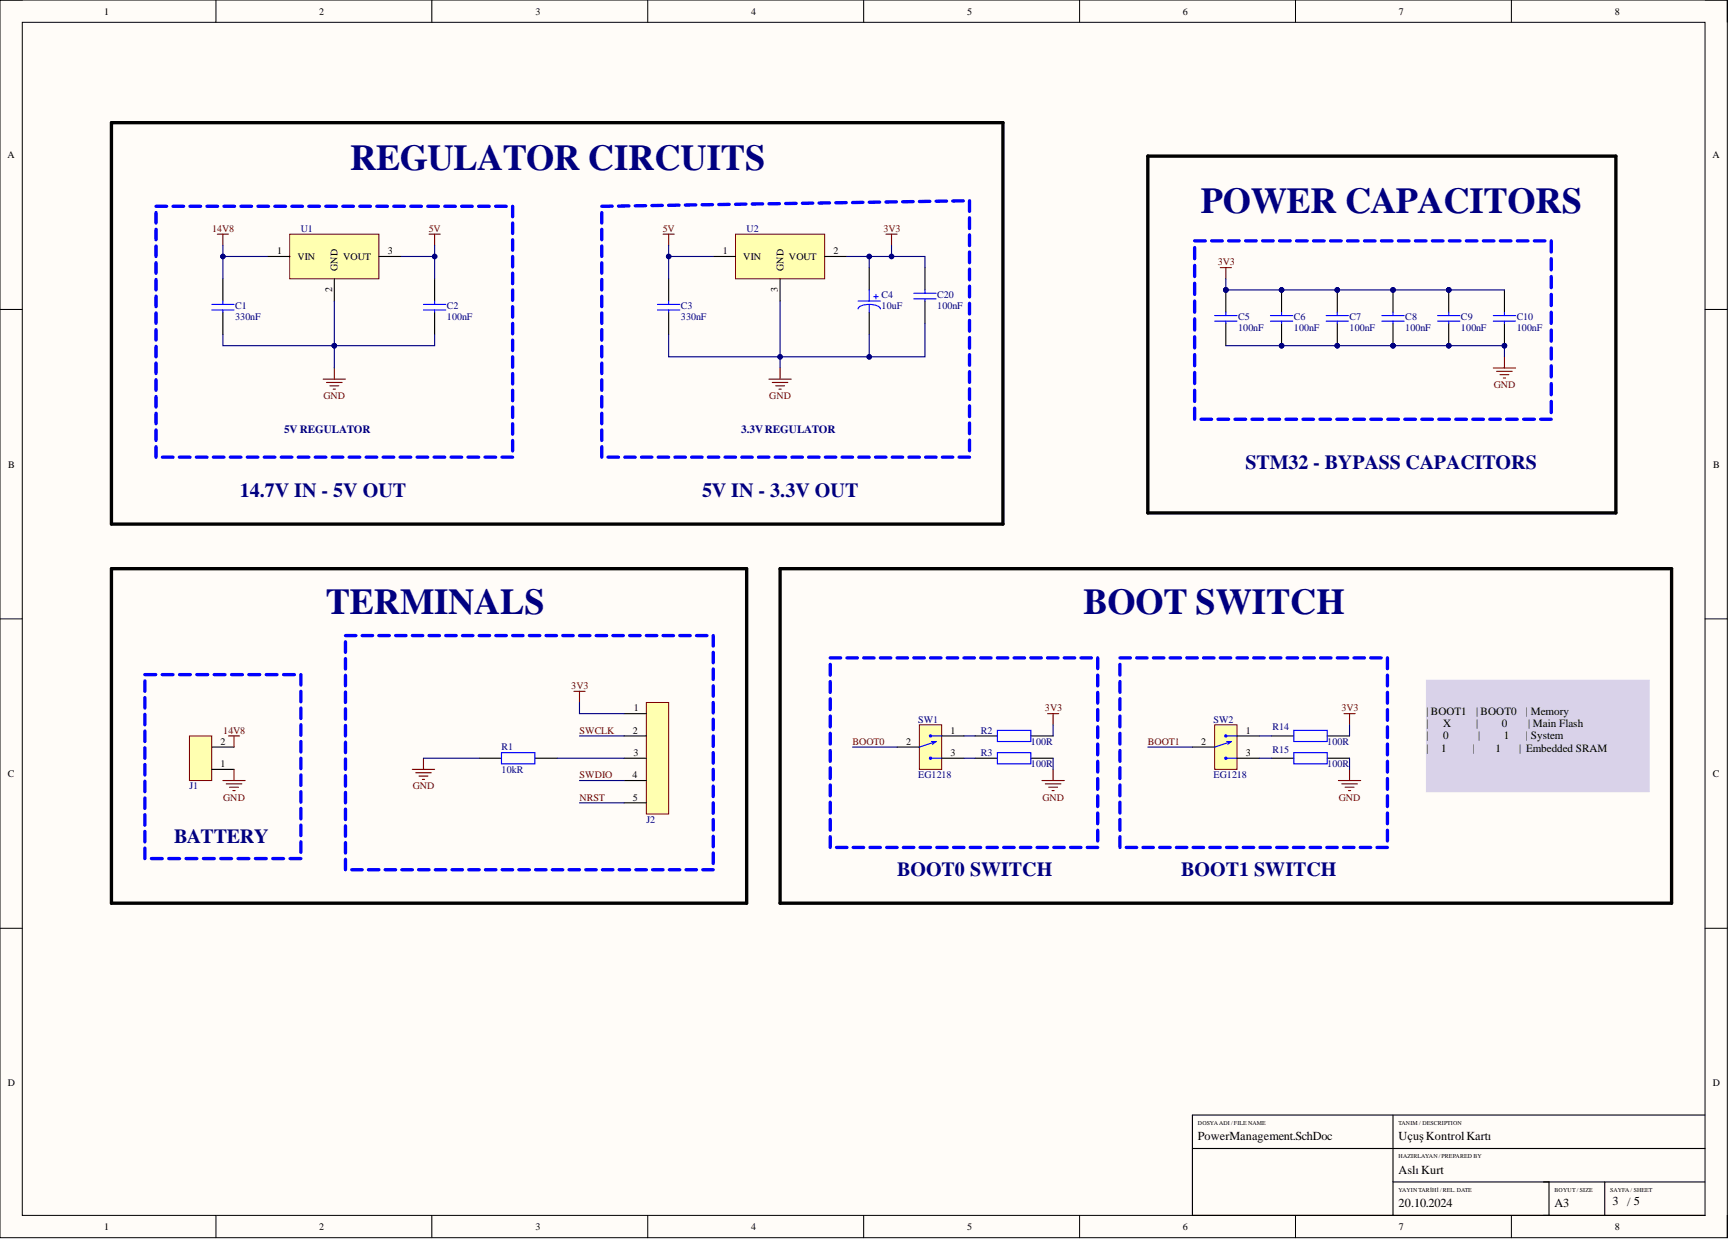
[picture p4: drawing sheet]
<svg xmlns="http://www.w3.org/2000/svg" width="393mm" height="282mm" viewBox="0 0 393 282" stroke-linecap="round" stroke-linejoin="round" font-family="sans-serif">
<defs><g id="words">
<g font-size="8.3" fill="#000080">
<text x="79.6" y="38.5">REGULATOR CIRCUITS</text>
<text x="273.1" y="48.4">POWER CAPACITORS</text>
<text x="74.1" y="139.7">TERMINALS</text>
<text x="246.4" y="139.7">BOOT SWITCH</text>
</g>
<g font-size="4.6" fill="#000080">
<text x="283.2" y="106.7">STM32 - BYPASS CAPACITORS</text>
<text x="54.6" y="113">14.7V IN - 5V OUT</text>
<text x="159.6" y="113">5V IN - 3.3V OUT</text>
<text x="39.6" y="191.6">BATTERY</text>
<text x="204" y="199.2">BOOT0 SWITCH</text>
<text x="268.6" y="199.2">BOOT1 SWITCH</text>
</g>
<g font-size="2.8">
<text x="272.4" y="259.2">PowerManagement.SchDoc</text>
<text x="318" y="259.2">UçuşKontrolKartı</text>
<text x="318" y="266.8">Aslı Kurt</text>
<text x="318" y="274.4">20.10.2024</text>
<text x="353.5" y="274.4">A3</text>
<text x="366.6" y="273.9">3 / 5</text>
</g>
<g font-size="2.5" fill="#000080">
<text x="64.6" y="98.3">5V REGULATOR</text>
<text x="168.5" y="98.3">3.3VREGULATOR</text>
</g>
<g font-size="2.5">
<text x="324.3" y="162.5">|</text>
<text x="324.3" y="165.3">|</text>
<text x="325.3" y="162.5">BOOT1</text>
<text x="328.1" y="165.3">X</text>
<text x="335.6" y="162.5">| BOOT0</text>
<text x="335.6" y="165.3">|</text>
<text x="341.5" y="165.3">0</text>
<text x="347" y="162.5">| Memory</text>
<text x="347.4" y="165.3">| Main Flash</text>
<text x="324.3" y="168">|</text>
<text x="324.3" y="170.8">|</text>
<text x="327.7" y="170.8">1</text>
<text x="328.1" y="168">0</text>
<text x="334.9" y="170.8">|</text>
<text x="336.1" y="168">|</text>
<text x="340" y="170.8">1</text>
<text x="341.9" y="168">1</text>
<text x="345.4" y="170.8">| Embedded SRAM</text>
<text x="347" y="168">| System</text>
</g>
<g font-size="2.3">
<text x="23.6" y="3.3">1</text>
<text x="72.6" y="3.3">2</text>
<text x="121.8" y="3.3">3</text>
<text x="170.8" y="3.3">4</text>
<text x="219.9" y="3.3">5</text>
<text x="268.9" y="3.3">6</text>
<text x="318.1" y="3.3">7</text>
<text x="367.1" y="3.3">8</text>
<text x="1.7" y="35.9">A</text>
<text x="389.4" y="35.9">A</text>
<text x="63" y="57.8">1</text>
<text x="67.7" y="59.1">VIN</text>
<text x="78" y="59.1">VOUT</text>
<text x="88.2" y="57.8">3</text>
<text x="164.4" y="57.8">1</text>
<text x="169" y="59.1">VIN</text>
<text x="179.4" y="59.1">VOUT</text>
<text x="189.5" y="57.8">2</text>
<text x="76.8" y="61.6" transform="rotate(-90 76.8 61.6)">GND</text>
<text x="178.1" y="61.6" transform="rotate(-90 178.1 61.6)">GND</text>
<text x="75.5" y="66.4" transform="rotate(-90 75.5 66.4)">2</text>
<text x="176.9" y="66.3" transform="rotate(-90 176.9 66.3)">3</text>
<text x="1.9" y="106.3">B</text>
<text x="389.5" y="106.3">B</text>
<text x="144.1" y="161.7">1</text>
<text x="143.9" y="166.8">2</text>
<text x="216.1" y="166.8">1</text>
<text x="283.3" y="166.8">1</text>
<text x="50.2" y="169.3">2</text>
<text x="144" y="171.9">3</text>
<text x="206" y="169.3">2</text>
<text x="216.1" y="171.9">3</text>
<text x="273.1" y="169.3">2</text>
<text x="283.3" y="171.9">3</text>
<text x="1.8" y="176.6">C</text>
<text x="50.2" y="174.4">1</text>
<text x="143.8" y="176.9">4</text>
<text x="389.4" y="176.6">C</text>
<text x="143.9" y="182">5</text>
<text x="1.8" y="247">D</text>
<text x="389.4" y="247">D</text>
<text x="23.6" y="279.6">1</text>
<text x="72.6" y="279.6">2</text>
<text x="121.8" y="279.6">3</text>
<text x="170.8" y="279.6">4</text>
<text x="219.9" y="279.6">5</text>
<text x="268.9" y="279.6">6</text>
<text x="318.1" y="279.6">7</text>
<text x="367.1" y="279.6">8</text>
</g>
<g font-size="2.3" fill="#800000">
<text x="48.2" y="52.7">14V8</text>
<text x="97.5" y="52.7">5V</text>
<text x="150.7" y="52.7">5V</text>
<text x="200.8" y="52.7">3V3</text>
<text x="276.9" y="60.3">3V3</text>
<text x="339.6" y="88.2">GND</text>
<text x="73.6" y="90.7">GND</text>
<text x="174.9" y="90.7">GND</text>
<text x="129.9" y="156.6">3V3</text>
<text x="237.6" y="161.7">3V3</text>
<text x="305" y="161.7">3V3</text>
<text x="50.8" y="166.8">14V8</text>
<text x="131.8" y="166.8">SWCLK</text>
<text x="193.8" y="169.3">BOOT0</text>
<text x="261" y="169.3">BOOT1</text>
<text x="93.8" y="179.5">GND</text>
<text x="131.8" y="176.9">SWDIO</text>
<text x="50.8" y="182">GND</text>
<text x="131.8" y="182">NRST</text>
<text x="237" y="182">GND</text>
<text x="304.4" y="182">GND</text>
</g>
<g font-size="2.3" fill="#000080">
<text x="68.4" y="52.7">U1</text>
<text x="169.8" y="52.7">U2</text>
<text x="53.5" y="70.2">C1</text>
<text x="101.6" y="70.2">C2</text>
<text x="154.8" y="70.2">C3</text>
<text x="200.4" y="70.2">10uF</text>
<text x="200.4" y="67.7">C4</text>
<text x="213.1" y="70.2">100nF</text>
<text x="213.1" y="67.7">C20</text>
<text x="53.5" y="72.7">330nF</text>
<text x="101.6" y="72.7">100nF</text>
<text x="154.8" y="72.7">330nF</text>
<text x="281.5" y="75.3">100nF</text>
<text x="281.5" y="72.7">C5</text>
<text x="294.2" y="75.3">100nF</text>
<text x="294.2" y="72.7">C6</text>
<text x="306.8" y="75.3">100nF</text>
<text x="306.8" y="72.7">C7</text>
<text x="319.5" y="75.3">100nF</text>
<text x="319.5" y="72.7">C8</text>
<text x="332.2" y="75.3">100nF</text>
<text x="332.2" y="72.7">C9</text>
<text x="344.8" y="75.3">100nF</text>
<text x="344.8" y="72.7">C10</text>
<text x="208.8" y="164.2">SW1</text>
<text x="223" y="166.8">R2</text>
<text x="275.9" y="164.2">SW2</text>
<text x="289.4" y="166">R14</text>
<text x="114" y="170.6">R1</text>
<text x="223" y="171.9">R3</text>
<text x="234.4" y="169.3">100R</text>
<text x="289.4" y="171.1">R15</text>
<text x="301.8" y="169.3">100R</text>
<text x="43.1" y="179.5">J1</text>
<text x="114" y="175.7">10kR</text>
<text x="208.8" y="176.9">EG1218</text>
<text x="234.4" y="174.4">100R</text>
<text x="275.9" y="176.9">EG1218</text>
<text x="301.8" y="174.4">100R</text>
<text x="147" y="187.1">J2</text>
</g>
<g font-size="1.4">
<text x="272.4" y="255.7">DOSYAADI /FILE NAME</text>
<text x="318" y="255.7">TANIM / DESCRIPTION</text>
<text x="318" y="263.3">HAZIRLAYAN /PREPARED BY</text>
<text x="318" y="270.9">YAYIN TARİHİ /REL. DATE</text>
<text x="353.5" y="270.9">BOYUT / SIZE</text>
<text x="366.1" y="270.9">SAYFA / SHEET</text>
</g>
</g></defs>
<path d="M0 0h392.7v281.3h-392.7z" fill-rule="evenodd" fill="#fffcf8"/>
<path d="M0 0h392.7v281.3h-392.7z" fill="none" stroke="#000" stroke-width=".23"/>
<path d="M5.1 5.1h382.6v271.2h-382.6z" fill-rule="evenodd" fill="#fffcf8"/>
<g fill="none" stroke="#000" stroke-width=".23">
<path d="M0 0h5.1M5.1 5.1h382.6v271.2h-382.6zM49.1 0v5.1M98.2 0v5.1M147.3 0v5.1M196.4 0v5.1M245.5 0v5.1M294.6 0v5.1M343.6 0v5.1M387.7 0h5v5.1M0 70.3h5.1M387.7 70.3h5"/>
<path d="M0 140.7h5.1M387.7 140.7h5M0 211h5.1M387.7 211h5M49.1 276.3v5M98.2 276.3v5M147.3 276.3v5M196.4 276.3v5M245.5 276.3v5M294.6 276.3v5M343.6 276.3v5M392.7 276.3v5"/>
</g>
<path d="M316.7 253.5v22.8M387.7 253.5h-116.6v22.8h116.6M271.1 261.1h116.6M316.7 268.7h71M352.2 268.7v7.6M364.9 268.7v7.6" fill="none" stroke="#000" stroke-width=".25"/>
<g fill="none" stroke="#00f" stroke-width=".76">
<path d="M35.5 48.3v2.4M35.5 52.1v2.4M35.5 55.9v2.4M35.5 59.7v2.4M35.5 46.9h2.4M39.3 46.9h2.4M43.2 46.9h2.4M47.1 46.9h2.4M50.9 46.9h2.4M54.8 46.9h2.4M58.6 46.9h2.5M62.5 46.9h2.4"/>
<path d="M66.4 46.9h2.4M70.2 46.9h2.4M74.1 46.9h2.4M77.9 46.9h2.5M81.8 46.9h2.4M85.7 46.9h2.4M89.5 46.9h2.4M93.4 46.9h2.4M97.3 46.9h2.4M101.1 46.9h2.4M105 46.9h2.4M108.8 46.9h2.4"/>
<path d="M112.7 46.9h2.4M116.6 46.9v2.4M116.6 50.7v2.4M116.6 54.5v2.4M116.6 58.3v2.4M136.8 48.3v2.4M136.8 52.1v2.4M136.8 55.9v2.4M136.8 59.7v2.4M139.2 46.9h-2.4M143 46.8h-2.4M146.8 46.7l-2.4 .1"/>
<path d="M150.6 46.7h-2.4M154.4 46.6l-2.4 .1M158.2 46.6h-2.4M162 46.5l-2.4 .1M165.8 46.5h-2.4M169.6 46.4h-2.4M173.4 46.3l-2.4 .1M177.2 46.3h-2.4M181 46.2l-2.4 .1M184.8 46.2h-2.4M188.6 46.1l-2.4 .1M192.4 46.1h-2.4"/>
<path d="M196.2 46h-2.4M200 45.9l-2.4 .1M203.8 45.9h-2.4M207.6 45.8l-2.4 .1M211.4 45.8h-2.4M215.2 45.7h-2.4M219 45.7h-2.4M220.4 45.6v2.5M220.4 49.5v2.4M220.4 53.4v2.4M220.4 57.3v2.4M271.6 56.3v2.5"/>
<path d="M271.6 54.8h2.4M275.5 54.8h2.4M279.4 54.8h2.4M283.2 54.8h2.4M287.1 54.8h2.4M290.9 54.8h2.4M294.8 54.8h2.4M298.6 54.8h2.5M302.5 54.8h2.4M306.4 54.8h2.4M310.2 54.8h2.4M314.1 54.8h2.4"/>
<path d="M318 54.8h2.4M321.8 54.8h2.4M325.7 54.8h2.4M329.5 54.8h2.5M333.4 54.8h2.4M337.3 54.8h2.4M341.1 54.8h2.4M345 54.8h2.4M348.9 54.8h2.4M352.7 54.8v2.5M352.7 58.8v2.5M35.5 63.5v2.4"/>
<path d="M35.5 67.3v2.4M35.5 71.1v2.4M35.5 74.9v2.4M35.5 78.7v2.4M116.6 62.1v2.4M116.6 65.9v2.4M116.6 69.7v2.4M116.6 73.5v2.4M116.6 77.3v2.4M136.8 63.5v2.4M136.8 67.3v2.4M136.8 71.1v2.4"/>
<path d="M136.8 74.9v2.4M136.8 78.7v2.4M220.4 61.2v2.4M220.4 65.1v2.4M220.4 68.9v2.5M220.4 72.8v2.5M220.4 76.7v2.4M271.6 60.3v2.6M271.6 64.4v2.5M271.6 68.4v2.6M271.6 72.5v2.5M271.6 76.6v2.5"/>
<path d="M352.7 62.9v2.5M352.7 66.9v2.6M352.7 71v2.5M352.7 75v2.6M352.7 79.1v2.5M35.5 82.5v2.4M35.5 86.3v2.4M35.5 90.1v2.4M35.5 93.9v2.4M35.5 97.7v2.4M116.6 81.1v2.4M116.6 84.9v2.4"/>
<path d="M116.6 88.7v2.4M116.6 92.5v2.4M116.6 96.3v2.4M136.8 82.5v2.4M136.8 86.3v2.4M136.8 90.1v2.4M136.8 93.9v2.4M136.8 97.7v2.4M220.4 80.6v2.4M220.4 84.5v2.4M220.4 88.4v2.4M220.4 92.3v2.4"/>
<path d="M220.4 96.2v2.4M271.6 80.6v2.5M271.6 84.7v2.5M271.6 88.7v2.6M271.6 92.8v2.5M273.1 95.3h2.4M276.9 95.3h2.5M280.8 95.3h2.4M284.7 95.3h2.4M288.5 95.3h2.4M292.4 95.3h2.4M296.2 95.3h2.4"/>
<path d="M300.1 95.3h2.4M304 95.3h2.4M307.8 95.3h2.4M311.7 95.3h2.4M315.5 95.3h2.5M319.4 95.3h2.4M323.3 95.3h2.4M327.1 95.3h2.4M331 95.3h2.4M334.9 95.3h2.4M338.7 95.3h2.4M342.6 95.3h2.4"/>
<path d="M346.4 95.3h2.5M350.3 95.3h2.4M352.7 83.1v2.6M352.7 87.2v2.5M352.7 91.3v2.5M35.5 101.5v2.4M36.9 103.9h2.4M40.8 103.9h2.4M44.6 103.9h2.5M48.5 103.9h2.4M52.4 103.9h2.4M56.2 103.9h2.4"/>
<path d="M60.1 103.9h2.4M64 103.9h2.4M67.8 103.9h2.4M71.7 103.9h2.4M75.5 103.9h2.4M79.4 103.9h2.4M83.3 103.9h2.4M87.1 103.9h2.4M91 103.9h2.4M94.8 103.9h2.5M98.7 103.9h2.4M102.6 103.9h2.4"/>
<path d="M106.4 103.9h2.4M110.3 103.9h2.4M114.1 103.9h2.5M116.6 100.1v2.4M136.8 101.5v2.4M138.3 103.9h2.3M142.1 103.9h2.3M145.9 103.9h2.3M149.7 103.9h2.3M153.5 103.9h2.3M157.3 103.9h2.3M161.1 103.9h2.3"/>
<path d="M164.9 103.9h2.3M168.7 103.9h2.3M172.5 103.9h2.3M176.3 103.9h2.3M180.1 103.9h2.3M183.9 103.9h2.3M187.7 103.9h2.3M191.5 103.9h2.3M195.3 103.9h2.3M199.1 103.9h2.3M202.9 103.9h2.3M206.7 103.9h2.3"/>
<path d="M210.5 103.9h2.3M214.3 103.9h2.3M218.1 103.9h2.3M220.4 100v2.5M32.9 154.8v2.4M32.9 158.6v2.4M32.9 153.3h2.5M36.9 153.3h2.4M40.8 153.3h2.5M44.8 153.3h2.4M48.7 153.3h2.5M52.7 153.3h2.4"/>
<path d="M56.6 153.3h2.5M60.5 153.3h2.5M64.5 153.3h2.4M68.4 153.3v2.4M68.4 157.2v2.3M78.5 145.9v2.4M78.5 149.7v2.4M78.5 153.5v2.4M78.5 157.3v2.4M78.5 144.5h2.4M82.3 144.5h2.4M86.1 144.5h2.4"/>
<path d="M89.9 144.5h2.4M93.8 144.5h2.3M97.6 144.5h2.3M101.4 144.5h2.3M105.2 144.5h2.3M109 144.5h2.3M112.8 144.5h2.3M116.6 144.5h2.3M120.4 144.5h2.3M124.2 144.5h2.3M128 144.5h2.3M131.8 144.5h2.3"/>
<path d="M135.6 144.5h2.3M139.4 144.5h2.3M143.2 144.5h2.3M147 144.5h2.3M150.8 144.5h2.3M154.6 144.5h2.3M158.4 144.5h2.3M162.2 144.5v2.4M162.2 148.3v2.4M162.2 152.1v2.4M162.2 155.9v2.4M162.2 159.7v2.4"/>
<path d="M32.9 162.4v2.4M32.9 166.2v2.4M32.9 170v2.4M32.9 173.8v2.4M32.9 177.6v2.4M68.4 161v2.3M68.4 164.8v2.3M68.4 168.6v2.3M68.4 172.4v2.3M68.4 176.2v2.3M68.4 180v2.3M78.5 161.1v2.4"/>
<path d="M78.5 164.9v2.4M78.5 168.7v2.4M78.5 172.5v2.4M78.5 176.3v2.4M162.2 163.5v2.4M162.2 167.3v2.4M162.2 171.1v2.4M162.2 174.9v2.4M162.2 178.7v2.4M32.9 181.4v2.4M32.9 185.2v2.4M32.9 189v2.4"/>
<path d="M32.9 192.8v2.4M34.4 195.2h2.5M38.4 195.2h2.4M42.3 195.2h2.5M46.2 195.2h2.5M50.2 195.2h2.5M54.1 195.2h2.5M58.1 195.2h2.4M62 195.2h2.5M66 195.2h2.4M68.4 183.8v2.3M68.4 187.6v2.3"/>
<path d="M68.4 191.4v2.3M78.5 180.1v2.4M78.5 183.9v2.4M78.5 187.7v2.4M78.5 191.5v2.4M78.5 195.3v2.4M80 197.7h2.3M83.8 197.7h2.3M87.6 197.7h2.3M91.4 197.7h2.4M95.2 197.7h2.4M99 197.7h2.4"/>
<path d="M102.8 197.7h2.4M106.6 197.7h2.4M110.4 197.7h2.4M114.2 197.7h2.4M118 197.7h2.4M121.8 197.7h2.4M125.6 197.7h2.4M129.4 197.7h2.4M133.2 197.7h2.4M137 197.7h2.4M140.8 197.7h2.4M144.6 197.7h2.4"/>
<path d="M148.4 197.7h2.4M152.2 197.7h2.4M156 197.7h2.4M159.8 197.7h2.4M162.2 182.5v2.4M162.2 186.3v2.4M162.2 190.1v2.4M162.2 193.9v2.4"/>
</g>
<path d="M25.3 27.9h202.7v91.2h-202.7zM261 35.5h106.4v81.1h-106.4zM25.3 129.3h144.5v76h-144.5z" fill="none" stroke="#000" stroke-width=".76"/>
<path d="M65.9 53.2h20.2v10.2h-20.2z" fill-rule="evenodd" fill="#ffffb0"/>
<path d="M65.9 53.2h20.2v10.2h-20.2z" fill="none" stroke="#800000" stroke-width=".23"/>
<path d="M60.8 58.3h5.1M86.1 58.3h5.1M76 63.4v5" fill="none" stroke="#000" stroke-width=".25"/>
<path d="M167.2 53.2h20.3v10.2h-20.3z" fill-rule="evenodd" fill="#ffffb0"/>
<path d="M167.2 53.2h20.3v10.2h-20.3z" fill="none" stroke="#800000" stroke-width=".23"/>
<path d="M162.2 58.3h5M187.5 58.3h5.1M50.7 63.4v5M50.7 71v5M98.8 63.4v5M98.8 71v5M152 63.4v5M152 71v5M177.4 63.4v5" fill="none" stroke="#000" stroke-width=".25"/>
<path d="M48.1 70.5h5.1M48.1 69.2h5.1M50.7 68.4v.8M50.7 70.5v.5M96.3 70.5h5.1M96.3 69.2h5.1M98.8 68.4v.8M98.8 70.5v.5M149.5 70.5h5.1M149.5 69.2h5.1M152 68.4v.8M152 70.5v.5" fill="none" stroke="#00f" stroke-width=".25"/>
<g fill="none" stroke="#800000" stroke-width=".25">
<path d="M49.4 53.2h2.5M50.7 53.2v2.6M97.6 53.2h2.5M98.8 53.2v2.6M150.8 53.2h2.5M152 53.2v2.6M201.4 53.2h2.6M202.7 53.2v2.6M73.5 86.2h5M74.2 86.9h3.6M75 87.7h2M75.8 88.5h.5"/>
<path d="M76 83.6v2.6M174.8 86.2h5.1M175.6 86.9h3.5M176.4 87.7h2M177.1 88.5h.5M177.4 83.6v2.6"/>
</g>
<circle cx="278.7" cy="65.9" r=".51" fill="#000080"/>
<circle cx="278.7" cy="65.9" r=".51" fill="none" stroke="#000080" stroke-width=".23"/>
<path d="M278.7 65.9v5.1M278.7 73.5v5.1" fill="none" stroke="#000" stroke-width=".25"/>
<circle cx="278.7" cy="65.9" r=".51" fill="#000080"/>
<circle cx="278.7" cy="65.9" r=".51" fill="none" stroke="#000080" stroke-width=".23"/>
<path d="M276.2 73h5.1M276.2 71.7h5.1M278.7 71v.7M278.7 73v.5" fill="none" stroke="#00f" stroke-width=".25"/>
<circle cx="291.4" cy="78.6" r=".51" fill="#000080"/>
<circle cx="291.4" cy="78.6" r=".51" fill="none" stroke="#000080" stroke-width=".23"/>
<circle cx="291.4" cy="65.9" r=".51" fill="#000080"/>
<circle cx="291.4" cy="65.9" r=".51" fill="none" stroke="#000080" stroke-width=".23"/>
<path d="M291.4 73.5v5.1" fill="none" stroke="#000" stroke-width=".25"/>
<circle cx="291.4" cy="78.6" r=".51" fill="#000080"/>
<circle cx="291.4" cy="78.6" r=".51" fill="none" stroke="#000080" stroke-width=".23"/>
<path d="M291.4 65.9v5.1" fill="none" stroke="#000" stroke-width=".25"/>
<circle cx="291.4" cy="65.9" r=".51" fill="#000080"/>
<circle cx="291.4" cy="65.9" r=".51" fill="none" stroke="#000080" stroke-width=".23"/>
<path d="M288.9 73h5M288.9 71.7h5M291.4 71v.7M291.4 73v.5" fill="none" stroke="#00f" stroke-width=".25"/>
<circle cx="304.1" cy="78.6" r=".51" fill="#000080"/>
<circle cx="304.1" cy="78.6" r=".51" fill="none" stroke="#000080" stroke-width=".23"/>
<circle cx="304.1" cy="65.9" r=".51" fill="#000080"/>
<circle cx="304.1" cy="65.9" r=".51" fill="none" stroke="#000080" stroke-width=".23"/>
<path d="M304.1 73.5v5.1" fill="none" stroke="#000" stroke-width=".25"/>
<circle cx="304.1" cy="78.6" r=".51" fill="#000080"/>
<circle cx="304.1" cy="78.6" r=".51" fill="none" stroke="#000080" stroke-width=".23"/>
<path d="M304.1 65.9v5.1" fill="none" stroke="#000" stroke-width=".25"/>
<circle cx="304.1" cy="65.9" r=".51" fill="#000080"/>
<circle cx="304.1" cy="65.9" r=".51" fill="none" stroke="#000080" stroke-width=".23"/>
<path d="M301.5 73h5.1M301.5 71.7h5.1M304.1 71v.7M304.1 73v.5" fill="none" stroke="#00f" stroke-width=".25"/>
<circle cx="316.7" cy="78.6" r=".51" fill="#000080"/>
<circle cx="316.7" cy="78.6" r=".51" fill="none" stroke="#000080" stroke-width=".23"/>
<circle cx="316.7" cy="65.9" r=".51" fill="#000080"/>
<circle cx="316.7" cy="65.9" r=".51" fill="none" stroke="#000080" stroke-width=".23"/>
<path d="M316.7 73.5v5.1" fill="none" stroke="#000" stroke-width=".25"/>
<circle cx="316.7" cy="78.6" r=".51" fill="#000080"/>
<circle cx="316.7" cy="78.6" r=".51" fill="none" stroke="#000080" stroke-width=".23"/>
<path d="M316.7 65.9v5.1" fill="none" stroke="#000" stroke-width=".25"/>
<circle cx="316.7" cy="65.9" r=".51" fill="#000080"/>
<circle cx="316.7" cy="65.9" r=".51" fill="none" stroke="#000080" stroke-width=".23"/>
<path d="M314.2 73h5.1M314.2 71.7h5.1M316.7 71v.7M316.7 73v.5" fill="none" stroke="#00f" stroke-width=".25"/>
<circle cx="329.4" cy="78.6" r=".51" fill="#000080"/>
<circle cx="329.4" cy="78.6" r=".51" fill="none" stroke="#000080" stroke-width=".23"/>
<circle cx="329.4" cy="65.9" r=".51" fill="#000080"/>
<circle cx="329.4" cy="65.9" r=".51" fill="none" stroke="#000080" stroke-width=".23"/>
<path d="M329.4 73.5v5.1" fill="none" stroke="#000" stroke-width=".25"/>
<circle cx="329.4" cy="78.6" r=".51" fill="#000080"/>
<circle cx="329.4" cy="78.6" r=".51" fill="none" stroke="#000080" stroke-width=".23"/>
<path d="M329.4 65.9v5.1" fill="none" stroke="#000" stroke-width=".25"/>
<circle cx="329.4" cy="65.9" r=".51" fill="#000080"/>
<circle cx="329.4" cy="65.9" r=".51" fill="none" stroke="#000080" stroke-width=".23"/>
<path d="M326.9 73h5M326.9 71.7h5M329.4 71v.7M329.4 73v.5" fill="none" stroke="#00f" stroke-width=".25"/>
<path d="M277.5 60.8h2.5M278.7 60.8v2.6M339.5 83.6h5.1M340.3 84.4h3.5M341 85.2h2.1M341.8 85.9h.5M342.1 81.1v2.5" fill="none" stroke="#800000" stroke-width=".25"/>
<path d="M43.1 167.3h5v10.1h-5z" fill-rule="evenodd" fill="#ffffb0"/>
<path d="M43.1 167.3h5v10.1h-5z" fill="none" stroke="#800000" stroke-width=".23"/>
<path d="M48.1 174.9h5.1M48.1 169.8h5.1" fill="none" stroke="#000" stroke-width=".25"/>
<path d="M50.7 177.4h5M51.4 178.2h3.6M51.9 167.3h2.6M52.2 178.9h2M53 179.7h.5M53.2 167.3v2.5M53.2 174.9v2.5" fill="none" stroke="#800000" stroke-width=".25"/>
<path d="M147 159.7h5v25.3h-5z" fill-rule="evenodd" fill="#ffffb0"/>
<path d="M147 159.7h5v25.3h-5z" fill="none" stroke="#800000" stroke-width=".23"/>
<path d="M109 172.4h5M121.6 172.4h5.1M141.9 162.2h5.1M141.9 167.3h5.1M141.9 172.4h5.1M141.9 177.4h5.1M141.9 182.5h5.1" fill="none" stroke="#000" stroke-width=".25"/>
<path d="M130.5 157.2h2.5M131.8 157.2v2.5M93.8 174.9h5M94.5 175.7h3.6M95.3 176.4h2M96 177.2h.5M96.3 172.4v2.5" fill="none" stroke="#800000" stroke-width=".25"/>
<path d="M114 171.1h7.6v2.5h-7.6z" fill="none" stroke="#00f" stroke-width=".25"/>
<circle cx="342.1" cy="78.6" r=".51" fill="#000080"/>
<circle cx="342.1" cy="78.6" r=".51" fill="none" stroke="#000080" stroke-width=".23"/>
<path d="M342.1 73.5v5.1" fill="none" stroke="#000" stroke-width=".25"/>
<circle cx="342.1" cy="78.6" r=".51" fill="#000080"/>
<circle cx="342.1" cy="78.6" r=".51" fill="none" stroke="#000080" stroke-width=".23"/>
<path d="M342.1 65.9v5.1" fill="none" stroke="#000" stroke-width=".25"/>
<path d="M339.5 73h5.1M339.5 71.7h5.1M342.1 71v.7M342.1 73v.5" fill="none" stroke="#00f" stroke-width=".25"/>
<path d="M177.4 129.3h202.7v76h-202.7z" fill="none" stroke="#000" stroke-width=".76"/>
<g fill="none" stroke="#00f" stroke-width=".76">
<path d="M188.8 151v2.5M188.8 154.9v2.5M188.8 158.9v2.4M188.8 149.5h2.3M192.6 149.5h2.3M196.4 149.5h2.3M200.2 149.5h2.3M204 149.5h2.3M207.8 149.5h2.3M211.6 149.5h2.3M215.4 149.5h2.3M219.2 149.5h2.3"/>
<path d="M223 149.5h2.3M226.8 149.5h2.3M230.6 149.5h2.4M234.4 149.5h2.4M238.2 149.5h2.4M242 149.5h2.4M245.8 149.5h2.4M249.6 149.5v2.5M249.6 153.5v2.4M249.6 157.4v2.4M188.8 162.8v2.4M188.8 166.7v2.4"/>
<path d="M188.8 170.6v2.5M188.8 174.5v2.5M188.8 178.4v2.5M249.6 161.3v2.5M249.6 165.2v2.5M249.6 169.1v2.5M249.6 173.1v2.4M249.6 177v2.4M188.8 182.4v2.4M188.8 186.3v2.4M188.8 190.2v2.4M190.2 192.6h2.4"/>
<path d="M194 192.6h2.4M197.8 192.6h2.4M201.6 192.6h2.4M205.4 192.6h2.4M209.2 192.6h2.4M213 192.6h2.4M216.8 192.6h2.4M220.6 192.6h2.4M224.4 192.6h2.4M228.2 192.6h2.4M232 192.6h2.4M235.8 192.6h2.4"/>
<path d="M239.6 192.6h2.4M243.4 192.6h2.4M247.2 192.6h2.4M249.6 180.9v2.4M249.6 184.8v2.4M249.6 188.7v2.5"/>
</g>
<path d="M324.3 154.6h50.7v25.4h-50.7z" fill-rule="evenodd" fill="#d9d2e9"/>
<path d="M324.3 154.6h50.7v25.4h-50.7z" fill="none" stroke="#d9d2e9" stroke-width=".23"/>
<path d="M197.6 60.8v5.1M197.6 71v5M210.3 60.8v5.1M210.3 68.4v5.1M221.7 167.3h5.1M221.7 172.4h5.1M234.4 167.3h5M234.4 172.4h5" fill="none" stroke="#000" stroke-width=".25"/>
<path d="M195.1 70.2a2.41 2.41 0 0 1 2.5-1h.7a2.04 2.04 0 0 1 1.9 1M195.1 68.4h5.1M197.6 65.9v2.5M197.6 69.2v1.8M198.6 67.4h1.1M199.2 66.9v1M207.8 67.9h5M207.8 66.7h5M210.3 65.9v.8M210.3 67.9v.5M226.8 166h7.6v2.6h-7.6zM226.8 171.1h7.6v2.5h-7.6z" fill="none" stroke="#00f" stroke-width=".25"/>
<path d="M236.9 177.4h5.1M237.7 178.2h3.5M238.2 162.2h2.5M238.4 178.9h2.1M239.2 179.7h.5M239.4 162.2v2.6M239.4 174.9v2.5" fill="none" stroke="#800000" stroke-width=".25"/>
<path d="M209 164.8h5.1v10.1h-5.1z" fill-rule="evenodd" fill="#ffffb0"/>
<path d="M209 164.8h5.1v10.1h-5.1z" fill="none" stroke="#800000" stroke-width=".23"/>
<path d="M204 169.8h5M214.1 167.3h5.1" fill="none" stroke="#000" stroke-width=".25"/>
<path d="M211.6 167.3h2.5M211.8 168.6h1M212.8 168.6l-3.8 1.2M212.8 168.6l-.8 .6" fill="none" stroke="#00f" stroke-width=".25"/>
<circle cx="211.6" cy="167.3" r=".25" fill="#00f"/>
<g fill="none" stroke="#00f" stroke-width=".25">
<path d="M211.6 172.4h2.5"/>
<circle cx="211.6" cy="167.3" r=".25"/>
</g>
<circle cx="211.6" cy="172.4" r=".25" fill="#00f"/>
<g fill="none" stroke="#00f" stroke-width=".25">
<path d="M294.2 166h7.6v2.6h-7.6zM294.2 171.1h7.6v2.5h-7.6z"/>
<circle cx="211.6" cy="172.4" r=".25"/>
</g>
<path d="M214.1 172.4h5.1M289.1 172.4h5.1M289.1 167.3h5.1M301.8 172.4h5M301.8 167.3h5" fill="none" stroke="#000" stroke-width=".25"/>
<path d="M304.3 177.4h5.1M305.1 178.2h3.5M305.6 162.2h2.5M305.8 178.9h2.1M306.6 179.7h.5M306.8 162.2v2.6M306.8 174.9v2.5" fill="none" stroke="#800000" stroke-width=".25"/>
<path d="M276.2 164.8h5.1v10.1h-5.1z" fill-rule="evenodd" fill="#ffffb0"/>
<path d="M276.2 164.8h5.1v10.1h-5.1z" fill="none" stroke="#800000" stroke-width=".23"/>
<path d="M271.1 169.8h5.1M281.3 167.3h5" fill="none" stroke="#000" stroke-width=".25"/>
<path d="M278.7 167.3h2.6M278.9 168.6h1.1M280 168.6l-3.8 1.2M280 168.6l-.9 .6" fill="none" stroke="#00f" stroke-width=".25"/>
<circle cx="278.7" cy="167.3" r=".25" fill="#00f"/>
<g fill="none" stroke="#00f" stroke-width=".25">
<path d="M278.7 172.4h2.6"/>
<circle cx="278.7" cy="167.3" r=".25"/>
</g>
<circle cx="278.7" cy="172.4" r=".25" fill="#00f"/>
<circle cx="278.7" cy="172.4" r=".25" fill="none" stroke="#00f" stroke-width=".25"/>
<path d="M281.3 172.4h5" fill="none" stroke="#000" stroke-width=".25"/>
<g fill="none" stroke="#00f" stroke-width=".76">
<path d="M254.6 151v2.5M254.6 154.9v2.5M254.6 158.9v2.4M254.6 149.5h2.4M258.4 149.5h2.4M262.2 149.5h2.4M266 149.5h2.4M269.8 149.5h2.4M273.6 149.5h2.4M277.5 149.5h2.3M281.3 149.5h2.3M285.1 149.5h2.3"/>
<path d="M288.9 149.5h2.3M292.7 149.5h2.3M296.5 149.5h2.3M300.3 149.5h2.3M304.1 149.5h2.3M307.9 149.5h2.3M311.7 149.5h2.3M315.5 149.5v2.5M315.5 153.5v2.4M315.5 157.4v2.4M254.6 162.8v2.4M254.6 166.7v2.4"/>
<path d="M254.6 170.6v2.5M254.6 174.5v2.5M254.6 178.4v2.5M315.5 161.3v2.5M315.5 165.2v2.5M315.5 169.1v2.5M315.5 173.1v2.4M315.5 177v2.4M254.6 182.4v2.4M254.6 186.3v2.4M254.6 190.2v2.4M256.1 192.6h2.3"/>
<path d="M259.9 192.6h2.3M263.7 192.6h2.3M267.5 192.6h2.3M271.3 192.6h2.3M275.1 192.6h2.4M278.9 192.6h2.4M282.7 192.6h2.4M286.5 192.6h2.4M290.3 192.6h2.4M294.1 192.6h2.4M297.9 192.6h2.4M301.7 192.6h2.4"/>
<path d="M305.5 192.6h2.4M309.3 192.6h2.4M313.1 192.6h2.4M315.5 180.9v2.4M315.5 184.8v2.4M315.5 188.7v2.5"/>
</g>
<path d="M50.7 58.3h10.1" fill="none" stroke="#000080" stroke-width=".25"/>
<circle cx="50.7" cy="58.3" r=".51" fill="#000080"/>
<circle cx="50.7" cy="58.3" r=".51" fill="none" stroke="#000080" stroke-width=".23"/>
<path d="M91.2 58.3h7.6v5.1" fill="none" stroke="#000080" stroke-width=".25"/>
<circle cx="98.8" cy="58.3" r=".51" fill="#000080"/>
<circle cx="98.8" cy="58.3" r=".51" fill="none" stroke="#000080" stroke-width=".23"/>
<path d="M98.8 55.8v2.5" fill="none" stroke="#000080" stroke-width=".25"/>
<circle cx="98.8" cy="58.3" r=".51" fill="#000080"/>
<circle cx="98.8" cy="58.3" r=".51" fill="none" stroke="#000080" stroke-width=".23"/>
<path d="M50.7 76v2.6h25.3" fill="none" stroke="#000080" stroke-width=".25"/>
<circle cx="76" cy="78.6" r=".51" fill="#000080"/>
<circle cx="76" cy="78.6" r=".51" fill="none" stroke="#000080" stroke-width=".23"/>
<path d="M98.8 76v2.6h-22.8" fill="none" stroke="#000080" stroke-width=".25"/>
<circle cx="76" cy="78.6" r=".51" fill="#000080"/>
<circle cx="76" cy="78.6" r=".51" fill="none" stroke="#000080" stroke-width=".23"/>
<path d="M152 58.3h10.2" fill="none" stroke="#000080" stroke-width=".25"/>
<circle cx="152" cy="58.3" r=".51" fill="#000080"/>
<circle cx="152" cy="58.3" r=".51" fill="none" stroke="#000080" stroke-width=".23"/>
<path d="M202.7 55.8v2.5" fill="none" stroke="#000080" stroke-width=".25"/>
<circle cx="202.7" cy="58.3" r=".51" fill="#000080"/>
<circle cx="202.7" cy="58.3" r=".51" fill="none" stroke="#000080" stroke-width=".23"/>
<path d="M152 76v5.1h25.4v2.5" fill="none" stroke="#000080" stroke-width=".25"/>
<circle cx="177.4" cy="81.1" r=".51" fill="#000080"/>
<circle cx="177.4" cy="81.1" r=".51" fill="none" stroke="#000080" stroke-width=".23"/>
<path d="M329.4 65.9h12.7M131.8 159.7v2.5h10.1M96.3 172.4h12.7M126.7 172.4h15.2M131.8 167.3h10.1M131.8 177.4h10.1M131.8 182.5h10.1" fill="none" stroke="#000080" stroke-width=".25"/>
<circle cx="329.4" cy="65.9" r=".51" fill="#000080"/>
<circle cx="329.4" cy="65.9" r=".51" fill="none" stroke="#000080" stroke-width=".23"/>
<path d="M278.7 65.9h50.7" fill="none" stroke="#000080" stroke-width=".25"/>
<circle cx="278.7" cy="65.9" r=".51" fill="#000080"/>
<circle cx="278.7" cy="65.9" r=".51" fill="none" stroke="#000080" stroke-width=".23"/>
<circle cx="291.4" cy="65.9" r=".51" fill="#000080"/>
<circle cx="291.4" cy="65.9" r=".51" fill="none" stroke="#000080" stroke-width=".23"/>
<circle cx="304.1" cy="65.9" r=".51" fill="#000080"/>
<circle cx="304.1" cy="65.9" r=".51" fill="none" stroke="#000080" stroke-width=".23"/>
<circle cx="316.7" cy="65.9" r=".51" fill="#000080"/>
<circle cx="316.7" cy="65.9" r=".51" fill="none" stroke="#000080" stroke-width=".23"/>
<circle cx="329.4" cy="65.9" r=".51" fill="#000080"/>
<circle cx="329.4" cy="65.9" r=".51" fill="none" stroke="#000080" stroke-width=".23"/>
<path d="M278.7 63.4v2.5" fill="none" stroke="#000080" stroke-width=".25"/>
<circle cx="278.7" cy="65.9" r=".51" fill="#000080"/>
<circle cx="278.7" cy="65.9" r=".51" fill="none" stroke="#000080" stroke-width=".23"/>
<path d="M278.7 78.6h38" fill="none" stroke="#000080" stroke-width=".25"/>
<circle cx="316.7" cy="78.6" r=".51" fill="#000080"/>
<circle cx="316.7" cy="78.6" r=".51" fill="none" stroke="#000080" stroke-width=".23"/>
<circle cx="304.1" cy="78.6" r=".51" fill="#000080"/>
<circle cx="304.1" cy="78.6" r=".51" fill="none" stroke="#000080" stroke-width=".23"/>
<circle cx="291.4" cy="78.6" r=".51" fill="#000080"/>
<circle cx="291.4" cy="78.6" r=".51" fill="none" stroke="#000080" stroke-width=".23"/>
<path d="M316.7 78.6h25.4v2.5" fill="none" stroke="#000080" stroke-width=".25"/>
<circle cx="316.7" cy="78.6" r=".51" fill="#000080"/>
<circle cx="316.7" cy="78.6" r=".51" fill="none" stroke="#000080" stroke-width=".23"/>
<circle cx="329.4" cy="78.6" r=".51" fill="#000080"/>
<circle cx="329.4" cy="78.6" r=".51" fill="none" stroke="#000080" stroke-width=".23"/>
<circle cx="342.1" cy="78.6" r=".51" fill="#000080"/>
<circle cx="342.1" cy="78.6" r=".51" fill="none" stroke="#000080" stroke-width=".23"/>
<path d="M50.7 55.8v7.6" fill="none" stroke="#000080" stroke-width=".25"/>
<circle cx="50.7" cy="58.3" r=".51" fill="#000080"/>
<circle cx="50.7" cy="58.3" r=".51" fill="none" stroke="#000080" stroke-width=".23"/>
<path d="M76 68.4v15.2" fill="none" stroke="#000080" stroke-width=".25"/>
<circle cx="76" cy="78.6" r=".51" fill="#000080"/>
<circle cx="76" cy="78.6" r=".51" fill="none" stroke="#000080" stroke-width=".23"/>
<path d="M152 55.8v7.6M193.8 169.8h10.2M219.2 167.3h2.5M219.2 172.4h2.5M239.4 164.8v2.5M239.4 172.4v2.5" fill="none" stroke="#000080" stroke-width=".25"/>
<circle cx="152" cy="58.3" r=".51" fill="#000080"/>
<circle cx="152" cy="58.3" r=".51" fill="none" stroke="#000080" stroke-width=".23"/>
<path d="M192.6 58.3h17.7v2.5" fill="none" stroke="#000080" stroke-width=".25"/>
<circle cx="197.6" cy="58.3" r=".51" fill="#000080"/>
<circle cx="197.6" cy="58.3" r=".51" fill="none" stroke="#000080" stroke-width=".23"/>
<circle cx="202.7" cy="58.3" r=".51" fill="#000080"/>
<circle cx="202.7" cy="58.3" r=".51" fill="none" stroke="#000080" stroke-width=".23"/>
<path d="M197.6 76v5.1" fill="none" stroke="#000080" stroke-width=".25"/>
<circle cx="197.6" cy="81.1" r=".51" fill="#000080"/>
<circle cx="197.6" cy="81.1" r=".51" fill="none" stroke="#000080" stroke-width=".23"/>
<path d="M197.6 58.3v2.5" fill="none" stroke="#000080" stroke-width=".25"/>
<circle cx="197.6" cy="58.3" r=".51" fill="#000080"/>
<circle cx="197.6" cy="58.3" r=".51" fill="none" stroke="#000080" stroke-width=".23"/>
<path d="M177.4 68.4v12.7h32.9v-7.6" fill="none" stroke="#000080" stroke-width=".25"/>
<circle cx="197.6" cy="81.1" r=".51" fill="#000080"/>
<circle cx="197.6" cy="81.1" r=".51" fill="none" stroke="#000080" stroke-width=".23"/>
<circle cx="177.4" cy="81.1" r=".51" fill="#000080"/>
<circle cx="177.4" cy="81.1" r=".51" fill="none" stroke="#000080" stroke-width=".23"/>
<path d="M261 169.8h10.1M286.3 167.3h2.8M286.3 172.4h2.8M306.8 164.8v2.5M306.8 172.4v2.5" fill="none" stroke="#000080" stroke-width=".25"/>
<use href="#words"/>
</svg>
